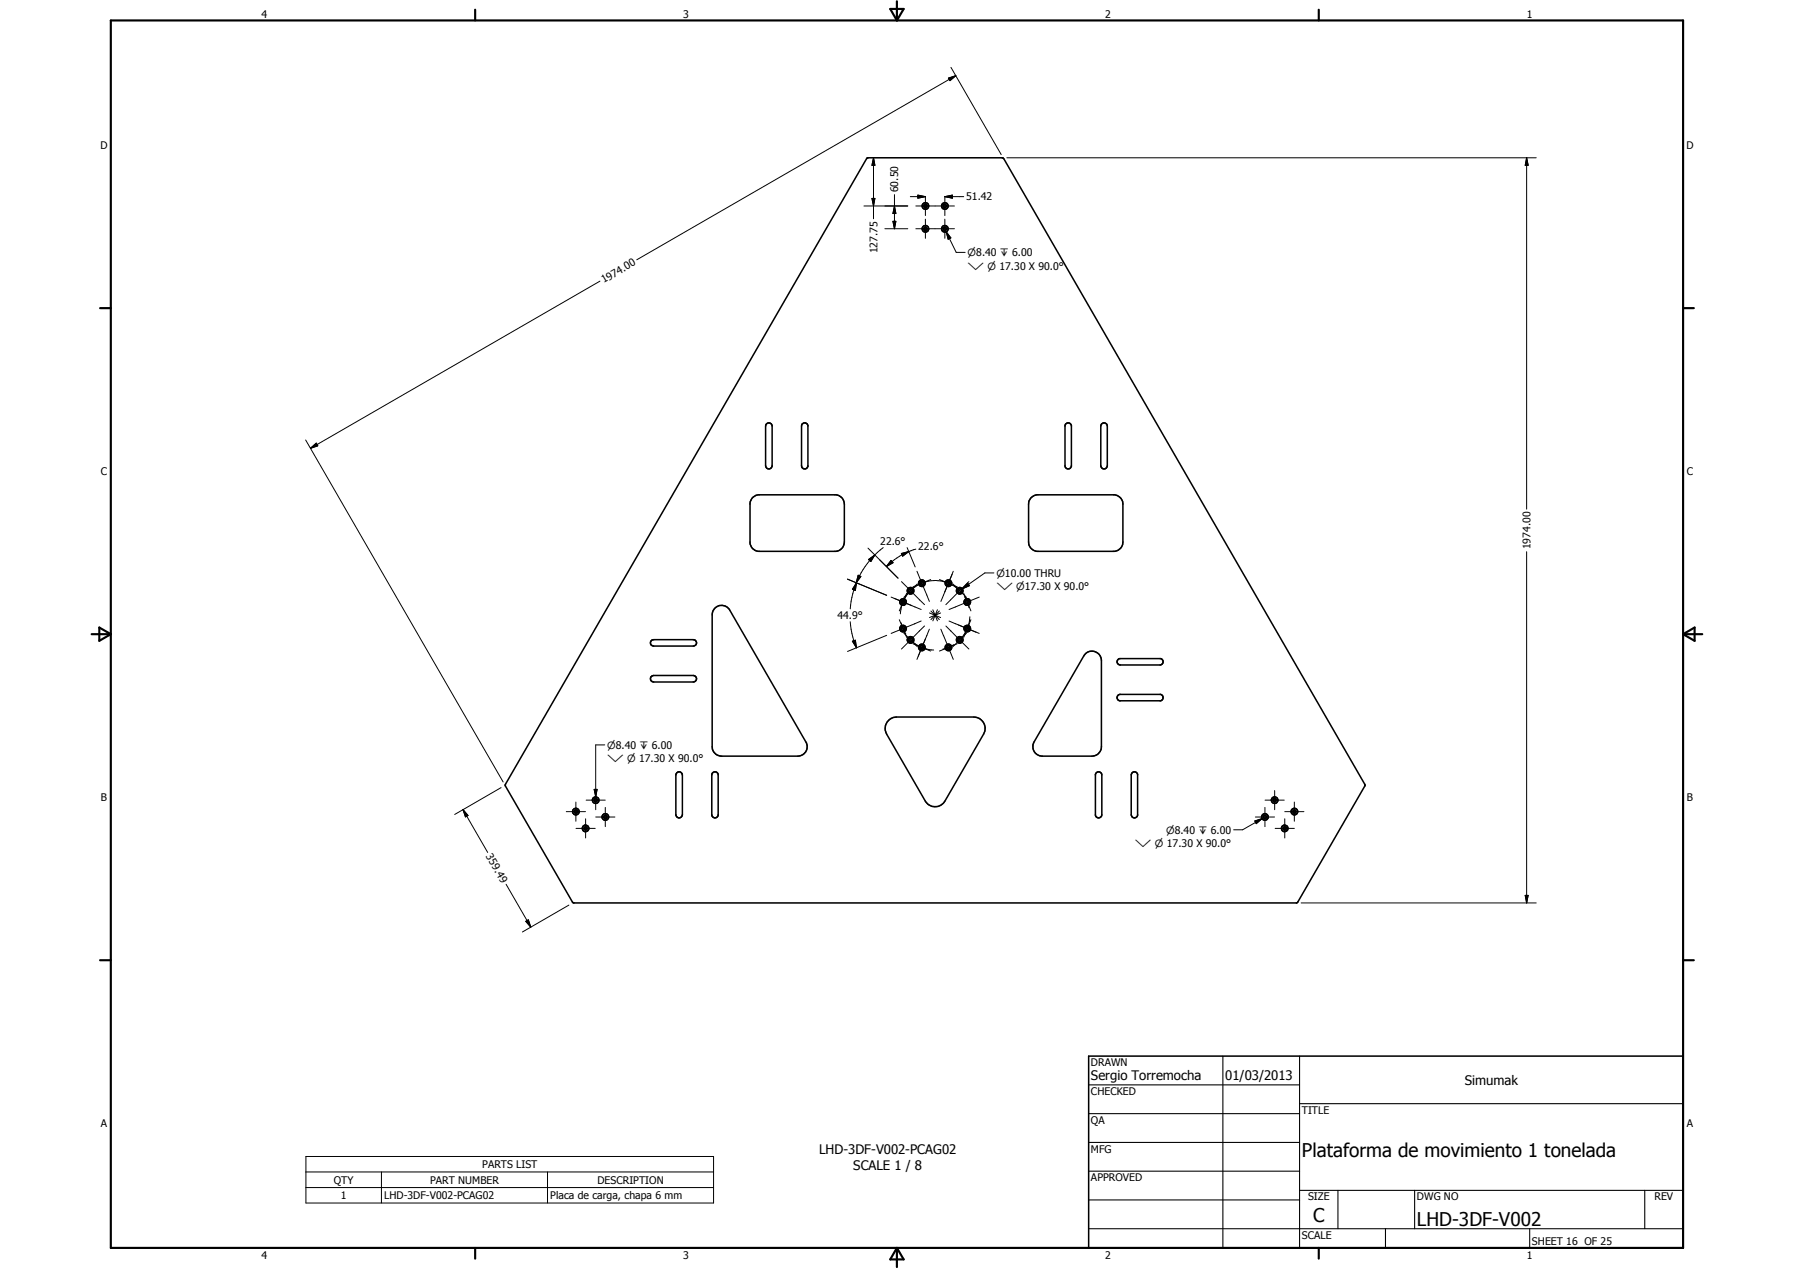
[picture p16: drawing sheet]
<svg xmlns="http://www.w3.org/2000/svg" width="594mm" height="420mm" viewBox="0 0 594 420" stroke-linecap="round" stroke-linejoin="round" font-family="sans-serif">
<defs><g id="words">
<g font-size="6.3">
<text x="431.1" y="383.2">Plataforma de movimiento 1 tonelada</text>
<text x="434.8" y="404.7">C</text>
<text x="469.2" y="406">LHD-3DF-V002</text>
</g>
<g font-size="4.4">
<text x="361.3" y="357.5">Sergio Torremocha</text>
<text x="405.7" y="357.7">01/03/2013</text>
<text x="485" y="359.2">Simumak</text>
<text x="271.2" y="382.1">LHD-3DF-V002-PCAG02</text>
<text x="282.6" y="387.3">SCALE 1 / 8</text>
</g>
<g font-size="3.5">
<text x="86.6" y="5.8">4</text>
<text x="226.3" y="5.8">3</text>
<text x="365.9" y="5.8">2</text>
<text x="505.6" y="5.8">1</text>
<text x="33.3" y="49.4">D</text>
<text x="558.5" y="49.4">D</text>
<text x="297.5" y="63.7" transform="rotate(-90 297.5 63.7)">60.50</text>
<text x="319.9" y="66.4">51.42</text>
<text x="290.5" y="83.9" transform="rotate(-90 290.5 83.9)">127.75</text>
<text x="200" y="93.8" transform="rotate(-30 200 93.8)">1974.00</text>
<text x="33.4" y="157.3">C</text>
<text x="558.6" y="157.3">C</text>
<text x="291.5" y="180.5">22.6°</text>
<text x="304.1" y="182.2">22.6°</text>
<text x="506.8" y="181.9" transform="rotate(-90 506.8 181.9)">1974.00</text>
<text x="277.3" y="205">44.9°</text>
<text x="33.4" y="265.2">B</text>
<text x="558.6" y="265.2">B</text>
<text x="160.8" y="283.5" transform="rotate(60 160.8 283.5)">359.49</text>
<text x="361.3" y="353">DRAWN</text>
<text x="361.3" y="362.5">CHECKED</text>
<text x="431.1" y="368.7">TITLE</text>
<text x="33.4" y="373.2">A</text>
<text x="361.3" y="372.1">QA</text>
<text x="558.6" y="373.2">A</text>
<text x="361.3" y="381.6">MFG</text>
<text x="159.7" y="386.8">PARTS LIST</text>
<text x="110.6" y="391.9">QTY</text>
<text x="142.4" y="391.9">PART NUMBER</text>
<text x="197.9" y="391.9">DESCRIPTION</text>
<text x="361.3" y="391.1">APPROVED</text>
<text x="112.9" y="397">1</text>
<text x="127.2" y="397">LHD-3DF-V002-PCAG02</text>
<text x="182.2" y="397.1">Placa de carga, chapa 6 mm</text>
<text x="433.1" y="397.5">SIZE</text>
<text x="469.2" y="397.5">DWG NO</text>
<text x="547.9" y="397.4">REV</text>
<text x="431.1" y="410.2">SCALE</text>
<text x="507.3" y="412.3">SHEET 16 OF 25</text>
<text x="86.6" y="416.7">4</text>
<text x="226.3" y="416.7">3</text>
<text x="365.9" y="416.7">2</text>
<text x="505.6" y="416.7">1</text>
</g>
<g font-size="3.3">
<text x="320.4" y="84.9">n8.40 x 6.00</text>
<text x="320.4" y="89.3">w n 17.30 X 90.0°</text>
<text x="329.9" y="191">n10.00 THRU</text>
<text x="329.9" y="195.4">w n17.30 X 90.0°</text>
<text x="201.1" y="247.9">n8.40 x 6.00</text>
<text x="201.1" y="252.3">w n 17.30 X 90.0°</text>
<text x="375.8" y="280.5">w n 17.30 X 90.0°</text>
<text x="386.2" y="276">n8.40 x 6.00</text>
</g>
</g></defs>
<g fill="none" stroke="#000" stroke-width=".51">
<path d="M287.1 52.4l.3-.2h44.6l.4 .3 119.5 207.2v.6l-22.4 38.6-239.6 .1-.3-.3-22.2-38.4v-.6zM253.8 140.4a1.09 1.09 0 0 1 1.2-.3 1.09 1.09 0 0 1 .7 1v13.1a1.08 1.08 0 0 1-1.1 1.1 1.08 1.08 0 0 1-1.1-1.1v-13.1zM265.6 140.4a1.11 1.11 0 0 1 1.9 .4v13.6a1.07 1.07 0 0 1-1.1 .9 1.07 1.07 0 0 1-1-1.1v-13.1zM352.9 140.4a1.11 1.11 0 0 1 1.9 .4v13.6a1.07 1.07 0 0 1-1.2 .9 1.07 1.07 0 0 1-.9-1.1v-13.1zM364.8 140.4a1.09 1.09 0 0 1 1.2-.3 1.09 1.09 0 0 1 .7 1v13.1a1.08 1.08 0 0 1-1.1 1.1 1.08 1.08 0 0 1-1.1-1.1v-13.1zM249.3 164.7l1.8-.9h25.8a3.1 3.1 0 0 1 2.7 3.1v12.6a3.1 3.1 0 0 1-2.7 3h-25.8a3.1 3.1 0 0 1-2.7-2.7v-13.3zM341.2 165l1-.7 1.1-.5h25.8a3.2 3.2 0 0 1 2.7 3.1v12.6a3.1 3.1 0 0 1-2.7 3h-25.8a3.2 3.2 0 0 1-2.7-3v-12.6l.1-.8zM215.6 212.2l.8-.4h13.2a1.06 1.06 0 0 1 1.1 1.1 1.06 1.06 0 0 1-1.1 1h-13.2a1.04 1.04 0 0 1-.9-.6 1.04 1.04 0 0 1 .1-1.1zM236.8 201.3a3.1 3.1 0 0 1 4.8 .7l25.3 43.7a3.1 3.1 0 0 1-2.7 4.7h-25.2a3.1 3.1 0 0 1-3.2-3.2v-43.6l.3-1.3zM359.4 216.5a3.1 3.1 0 0 1 3.4-.6 3.1 3.1 0 0 1 1.9 2.8v28.5a3.2 3.2 0 0 1-3.1 3.2h-16.5a3.2 3.2 0 0 1-2.7-4.7zM370.2 218.4l.5-.3h13.6a1.07 1.07 0 0 1 .9 1.1 1.07 1.07 0 0 1-1.1 1h-13.1a1.07 1.07 0 0 1-1-.6 1.07 1.07 0 0 1 .2-1.2zM215.6 224.1l.8-.5h13.2a1.08 1.08 0 0 1 1.1 1.1 1.08 1.08 0 0 1-1.1 1.1h-13.2a1.08 1.08 0 0 1-.9-.6 1.08 1.08 0 0 1 .1-1.1z"/>
<path d="M294.3 238.4l1.2-.7 1.4-.3h25.6a3.8 3.8 0 0 1 3.2 5.7l-12.8 22.1a3.8 3.8 0 0 1-6.5 0l-12.8-22.1a3.7 3.7 0 0 1 .7-4.7zM370.2 230.3l.5-.4h13.6a1.09 1.09 0 0 1 .9 1.1 1.09 1.09 0 0 1-.9 1h-13.6a1.1 1.1 0 0 1-.5-1.7zM224.1 255.9a1.07 1.07 0 0 1 1.1-.3 1.07 1.07 0 0 1 .8 1v13.1a1.08 1.08 0 0 1-1.1 1.1 1.08 1.08 0 0 1-1.1-1.1v-13.1zM235.9 255.9a1.08 1.08 0 0 1 1.1-.3 1.08 1.08 0 0 1 .8 .8v13.6a1.07 1.07 0 0 1-1.1 .8 1.07 1.07 0 0 1-1-1.1v-13.1zM363 255.9a1.07 1.07 0 0 1 1.1-.3 1.07 1.07 0 0 1 .8 1v13.1a1.07 1.07 0 0 1-1 1.1 1.07 1.07 0 0 1-1.2-.8v-13.6zM375 255.8a1.08 1.08 0 0 1 1.7 .6v13.6a1.07 1.07 0 0 1-1.1 .8 1.07 1.07 0 0 1-1-1.1v-13.1zM360.5 349.7h196.9v63.5h-196.9z"/>
<circle cx="306.4" cy="68.2" r=".53"/>
<circle cx="306.5" cy="75.8" r="1.07"/>
<circle cx="306.5" cy="68.2" r="1.07"/>
<circle cx="306.5" cy="75.8" r=".54"/>
<circle cx="312.9" cy="68.2" r=".53"/>
<circle cx="312.9" cy="75.8" r=".53"/>
<circle cx="312.9" cy="75.8" r="1.09"/>
<circle cx="312.9" cy="68.2" r="1.08"/>
<circle cx="299" cy="199.3" r="1.09"/>
<circle cx="299" cy="199.3" r=".61"/>
<circle cx="301.5" cy="195.6" r=".63"/>
<circle cx="301.5" cy="195.6" r="1.08"/>
<circle cx="305.3" cy="193.1" r=".62"/>
<circle cx="305.3" cy="193.1" r="1.08"/>
<circle cx="314.1" cy="193.1" r=".63"/>
<circle cx="314.1" cy="193.1" r="1.09"/>
<circle cx="317.8" cy="195.6" r=".63"/>
<circle cx="317.8" cy="195.6" r="1.08"/>
<circle cx="320.3" cy="199.3" r="1.07"/>
<circle cx="320.3" cy="199.3" r=".64"/>
<circle cx="299" cy="208.1" r="1.09"/>
<circle cx="299" cy="208.1" r=".61"/>
<circle cx="301.5" cy="211.9" r="1.08"/>
<circle cx="301.5" cy="211.9" r=".64"/>
<circle cx="305.3" cy="214.4" r=".64"/>
<circle cx="305.3" cy="214.4" r="1.08"/>
<circle cx="314.1" cy="214.4" r=".61"/>
<circle cx="314.1" cy="214.4" r="1.08"/>
<circle cx="317.8" cy="211.9" r=".62"/>
<circle cx="317.8" cy="211.9" r="1.08"/>
<circle cx="320.3" cy="208.1" r=".62"/>
<circle cx="320.3" cy="208.1" r="1.09"/>
<circle cx="190.7" cy="268.7" r=".53"/>
<circle cx="190.7" cy="268.7" r="1.09"/>
<circle cx="193.9" cy="274.3" r=".52"/>
<circle cx="193.9" cy="274.3" r="1.1"/>
<circle cx="197.2" cy="264.9" r="1.08"/>
<circle cx="197.3" cy="264.9" r=".54"/>
<circle cx="200.5" cy="270.5" r=".54"/>
<circle cx="200.5" cy="270.5" r="1.08"/>
<circle cx="418.9" cy="270.5" r=".53"/>
<circle cx="418.9" cy="270.5" r="1.09"/>
<circle cx="422.1" cy="264.9" r=".52"/>
<circle cx="422.1" cy="264.9" r="1.09"/>
<circle cx="425.4" cy="274.3" r="1.09"/>
<circle cx="425.4" cy="274.3" r=".52"/>
<circle cx="428.6" cy="268.7" r=".53"/>
<circle cx="428.7" cy="268.7" r="1.09"/>
</g>
<g fill="none" stroke="#000" stroke-width=".71">
<path d="M36.7 6.8h520.7v406.4h-520.7zM157.3 3.2v3.6M294.8 3h4.4l-2.2 3.8zM297 .4v6.4M436.7 3.2v3.6M33.1 102h3.6M557.4 102h3.5M30.3 210h6.4M32.9 207.8l3.8 2.2-3.8 2.2zM557.4 210h6.3M557.4 210l3.8-2.2v4.4zM33.1 317.9h3.6"/>
<path d="M557.4 317.9h3.5M157.3 413.2v3.5M297 413.2v6.3M297 413.2l2.2 3.8h-4.4zM436.7 413.2v3.5"/>
</g>
<g fill="none" stroke="#000" stroke-width=".35">
<path d="M360.5 359.2h69.9M405 349.7v63.5M430.4 349.7v63.5M360.5 368.7h69.9M360.5 378.2h69.9M430.4 365.4h127M360.5 387.8h69.9M360.5 397.3h69.9M430.4 394.1h127M443.1 394.1v12.7M468.5 394.1v12.7M544.7 394.1v12.7"/>
<path d="M360.5 406.8h196.9M458.8 406.8v6.4M506.6 406.8v6.4"/>
</g>
<g fill="none" stroke="#000" stroke-width=".33">
<path d="M314.1 25.9l2.4-.8-1.9 1.6zM314.9 22.3l16.6 28.9M316.5 25.1l-105.6 60.9M289.3 52.2l.4 2.5h-1zM289.3 52.2v20.2M333.4 52.2h175.3M505.5 52.2l.5 2.5h-.9zM505.5 52.2v116.4M286.1 68.2h14.5M288.7 65.7h1l-.4 2.5zM293 75.7h7.6M295.7 73.3h1l-.5 2.4z"/>
<path d="M296.2 68.2l.5 2.5h-1zM296.2 64.4v11.3M301.4 65.1h5M303.3 68.2h6.3M303.3 75.7h6.3M303.9 64.6l2.5 .5-2.5 .5zM306.4 65v6.4M306.4 72.6v6.3M309.7 68.2h6.4M309.7 75.7h6.4M312.9 65.1l2.5-.5v1zM312.9 65v6.4"/>
<path d="M312.9 72.6v6.3M312.9 65.1h6.2M313.3 76.8l1.6 2-.9 .4zM313.3 76.8l3.3 6.8h3M198.7 93.1l-95.9 55.3M101.2 145.7l65.4 113.2M102.8 148.4l1.9-1.7 .5 .9zM280.6 191.7l13 5.4M283.6 193l-.4 2.5-.9-.4zM283.6 193l-1.5 4.8-.5 3.8M284.2 190.5l.9 .4-1.6 2.1zM287.4 181.5l10 9.9"/>
<path d="M287.6 185.3l2.1-1.5-1.3 2.1zM289.7 183.8l-3.2 3.7-1.9 3.2-1.1 2.3M292.5 181.3l-2.8 2.5M295.1 185.5l.6 .8-2.2 1.3zM295.1 197.7l3.9 1.6M296.1 198.1l2.9 1.2M298.5 183.3l2.4-.7-2 1.5zM298.5 192.6l7.6 7.6M299 199.3l6 2.5M299 199.3l-.9 3.9M299 199.3l-1.2 3M300.3 196.4l-1.3 2.9"/>
<path d="M300.4 181.3l2.7 6.4M300.9 182.6l-3.9 2.1-3.5 2.9M303.3 181.8l-2.4 .8M303.7 189.1l1.6 4M303.8 193.3l-4.5 4.5M305.3 193.1a11.3 11.3 0 0 1 8.8 0M305.3 193.1a11.5 11.5 0 0 0-6.3 6.2M305.3 193.1l-3 1.2M305.3 193.1l2.5 6M308.2 191.9l-2.9 1.2M311.1 191.9l3 1.2M314.1 193.1l2.1 1.1 1.3 1"/>
<path d="M314.1 193.1l2.9 1.2M315.3 190.2l-2.5 5.8M315.5 193.3l2.3 2.3M315.7 189.1l-4.1 10M317.8 195.6l2.3 2.2M317.8 195.6l-4.6 4.6M319.1 196.4l1.2 2.9M319.4 197.5l1.1 2.2 .4 1.5M320.3 199.3l1.2 3M320.3 199.3l-6 2.5M320.5 193.1l.5 .8-2.3 1zM320.8 192.6l-3 3"/>
<path d="M324.3 197.7l-4 1.6M329.1 189.7h-3l-7.4 5.2M505.5 182.7v116.3M281.6 205.9l.5 3.8 1.5 4.8M282.3 212.3l.9-.3 .4 2.5zM293.6 210.4l-12.9 5.3M297.8 205.2l2.5 5.9M298.4 206.2l.8 2.3 .8 1.4M299.3 209.6l2.2 2.3M301.5 211.9l2.3 2.2M301.5 211.9l-3 3M301.9 212.2l1.2 1 2.2 1.2"/>
<path d="M302.3 213.1l3 1.3M303 206.5l-7.9 3.2M304.5 208.8l-3 3.1M305 205.6l-2.2 .9M305.3 214.4l-1.2 2.9M305.3 214.4l1.5 .5 2.4 .3M305.3 214.4l2.9 1.2M305.3 214.4l-1.6 3.9M306.1 207.3l-1.6 1.6M306.9 210.4l-1.6 4M307.8 208.3l-.9 2.2M307.8 202.9l3.7 1.6"/>
<path d="M308.3 202.3l2.8 2.8M308.9 201.9l1.5 3.7M310.4 201.9l-1.5 3.7M311.1 202.3l-2.8 2.8M311.5 202.9l-3.7 1.6M311.6 208.3l.9 2.2M312.5 210.4l3.2 7.9M313.2 207.3l1.7 1.6M314.3 205.6l2.1 .9M314.8 208.8l6 6.1M315.8 213.4l-2.1 1.1-1.5 .4M316.4 206.5l7.9 3.2"/>
<path d="M317 213.1l-5.9 2.5M317.4 206.9l2.9 1.2M320.1 209.6l-4.6 4.5M320.3 208.1l3 1.2M320.3 208.1l-2.2 3.4M320.3 208.1l-1.2 3M321.2 204.2l-.4 2.4-.5 1.5M321.5 205.2l-1.2 2.9M200.3 246.6h-3v21.5M153.3 268.1l1.7 1.9-.9 .5zM153.3 268.1l8.2 14.1M165.9 260.8l-15.3 8.9"/>
<path d="M187.5 268.7h6.4M190.7 265.6v6.3M190.7 274.3h6.4M193.9 271.1v6.4M194.1 264.9h6.3M196.8 261.4h.9l-.4 2.4zM197.3 270.5h6.3M200.4 267.3v6.4M415.5 271.8l2.5-.8-2 1.7zM415.7 270.5h6.4M418 271l-6.5 3.7h-3M418.9 267.3v6.4"/>
<path d="M418.9 264.9h6.4M422.1 261.7v6.4M422.3 274.3h6.3M425.4 268.7h6.4M425.4 271.1v6.4M428.6 265.6v6.3M167.6 292.8l8.2 14.2M188.4 299.7l-15.4 8.9M430.9 299h77.8M505.1 296.5h.9l-.5 2.5zM174.1 305.1l.9-.6 .8 2.5zM101.3 382.9h135v15.4h-135z"/>
<path d="M101.3 388h135M101.3 393.2h135M126.3 388v10.3M181.3 388v10.3"/>
</g>
<g fill="#000">
<path d="M314.1 25.9l2.4-.8-1.9 1.6zM289.3 52.2l.4 2.5h-1zM505.5 52.2l.5 2.5h-.9zM288.7 65.7h1l-.4 2.5zM295.7 73.3h1l-.5 2.4zM296.2 68.2l.5 2.5h-1zM303.9 64.6l2.5 .5-2.5 .5zM313.3 76.8l1.6 2-.9 .4zM312.9 65.1l2.5-.5v1zM102.8 148.4l1.9-1.7 .5 .9zM283.6 193l-.4 2.5-.9-.4zM284.2 190.5l.9 .4-1.6 2.1z"/>
<path d="M287.6 185.3l2.1-1.5-1.3 2.1zM295.1 185.5l.6 .8-2.2 1.3zM298.5 183.3l2.4-.7-2 1.5zM320.5 193.1l.5 .8-2.3 1zM282.3 212.3l.9-.3 .4 2.5zM153.3 268.1l1.7 1.9-.9 .5zM196.8 261.4h.9l-.4 2.4zM415.5 271.8l2.5-.8-2 1.7zM505.1 296.5h.9l-.5 2.5zM174.1 305.1l.9-.6 .8 2.5z"/>
</g>
<use href="#words"/>
</svg>
